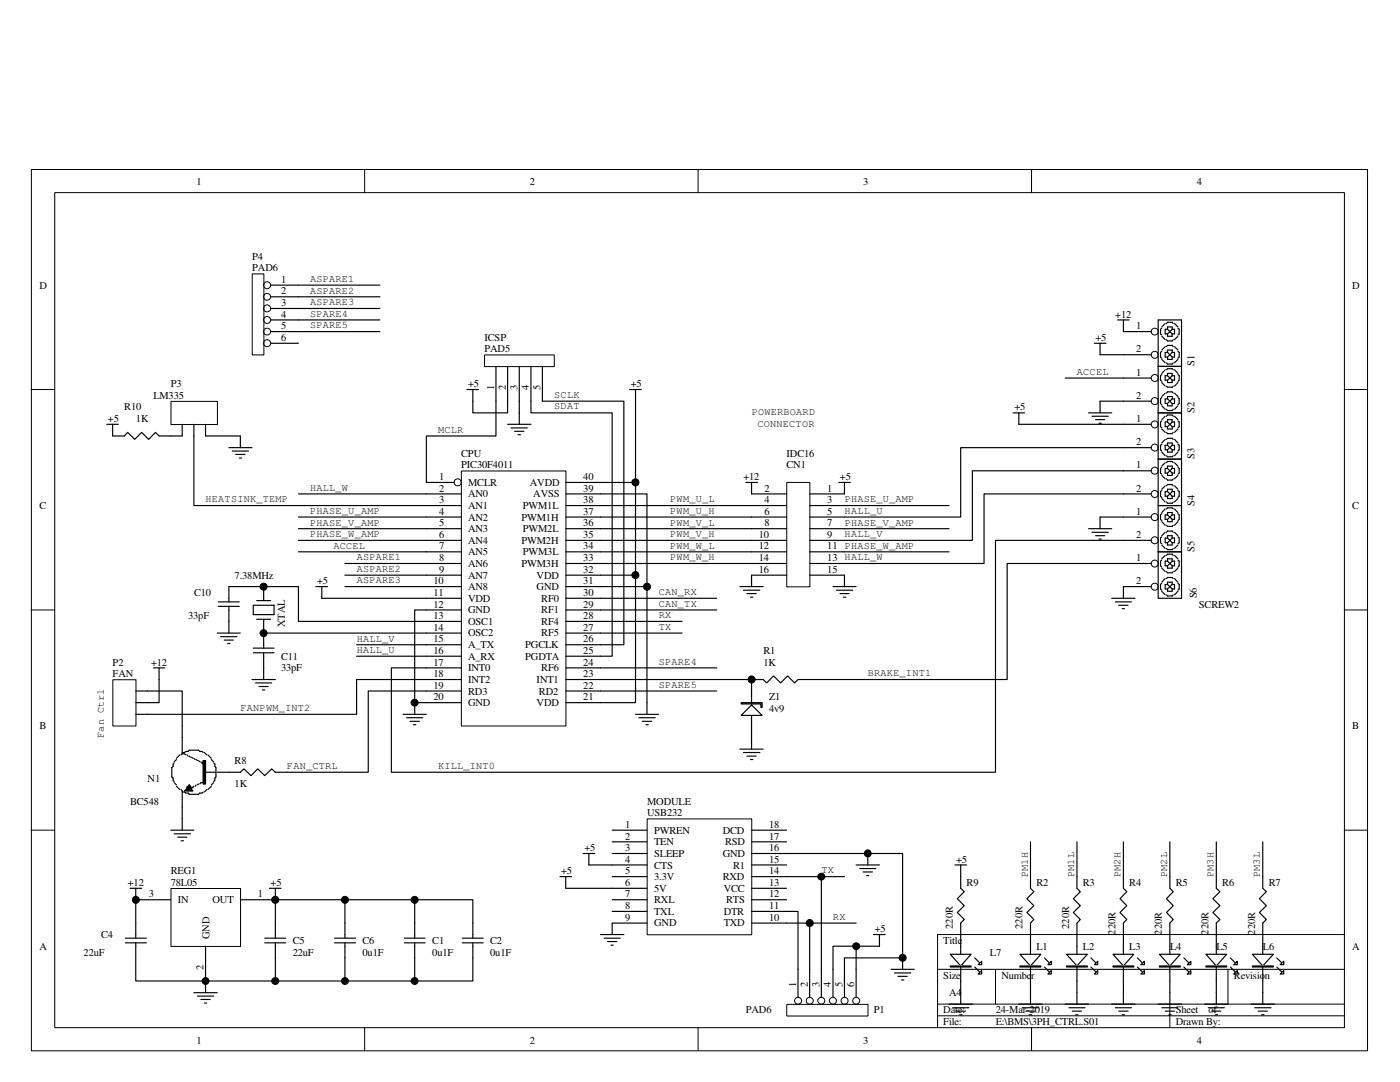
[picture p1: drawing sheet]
<svg xmlns="http://www.w3.org/2000/svg" width="279mm" height="216mm" viewBox="0 0 279 216" stroke-linecap="round" stroke-linejoin="round" font-family="sans-serif">
<defs><g id="words">
<g font-size="2.1">
<text x="39.2" y="37">1</text>
<text x="105.7" y="37">2</text>
<text x="172.3" y="37">3</text>
<text x="238.8" y="37">4</text>
<text x="50.3" y="51.8">P4</text>
<text x="7.9" y="57.6">D</text>
<text x="50.3" y="54.1">PAD6</text>
<text x="56.1" y="56.4">1</text>
<text x="56.1" y="58.8">2</text>
<text x="269.9" y="57.6">D</text>
<text x="56.1" y="61">3</text>
<text x="56.1" y="63.4">4</text>
<text x="56.1" y="65.7">5</text>
<text x="222.6" y="63.4">+12</text>
<text x="226.8" y="65.7">1</text>
<text x="56.1" y="68">6</text>
<text x="96.7" y="68">ICSP</text>
<text x="96.7" y="70.3">PAD5</text>
<text x="218.7" y="68">+5</text>
<text x="226.8" y="70.3">2</text>
<text x="34.1" y="77.3">P3</text>
<text x="93.4" y="77.3">+5</text>
<text x="98.6" y="77.8" transform="rotate(-90 98.6 77.8)">1</text>
<text x="100.9" y="77.8" transform="rotate(-90 100.9 77.8)">2</text>
<text x="103.3" y="77.8" transform="rotate(-90 103.3 77.8)">3</text>
<text x="105.5" y="77.8" transform="rotate(-90 105.5 77.8)">4</text>
<text x="107.9" y="77.8" transform="rotate(-90 107.9 77.8)">5</text>
<text x="125.9" y="77.3">+5</text>
<text x="226.8" y="74.9">1</text>
<text x="238.4" y="73.1" transform="rotate(-90 238.4 73.1)">S1</text>
<text x="24.8" y="81.9">R10</text>
<text x="30.6" y="79.6">LM335</text>
<text x="202.4" y="81.9">+5</text>
<text x="226.8" y="79.6">2</text>
<text x="238.4" y="82.4" transform="rotate(-90 238.4 82.4)">S2</text>
<text x="21.5" y="84.2">+5</text>
<text x="27.1" y="84.2">1K</text>
<text x="226.8" y="84.2">1</text>
<text x="226.8" y="88.8">2</text>
<text x="87.6" y="95.8">1</text>
<text x="92" y="91.1">CPU</text>
<text x="92" y="93.5">PIC30F4011</text>
<text x="116.4" y="95.8">40</text>
<text x="148.4" y="95.8">+12</text>
<text x="157" y="93.5">CN1</text>
<text x="157" y="91.1">IDC16</text>
<text x="167.6" y="95.8">+5</text>
<text x="226.8" y="93.5">1</text>
<text x="238.4" y="91.7" transform="rotate(-90 238.4 91.7)">S3</text>
<text x="7.9" y="101.6">C</text>
<text x="87.6" y="98.1">2</text>
<text x="87.6" y="100.4">3</text>
<text x="93.4" y="96.9">MCLR</text>
<text x="93.4" y="99.2">AN0</text>
<text x="93.4" y="101.6">AN1</text>
<text x="104.4" y="101.6">PWM1L</text>
<text x="105.7" y="96.9">AVDD</text>
<text x="106.4" y="99.2">AVSS</text>
<text x="116.4" y="100.4">38</text>
<text x="116.4" y="98.1">39</text>
<text x="152.6" y="98.1">2</text>
<text x="152.6" y="100.4">4</text>
<text x="165.1" y="98.1">1</text>
<text x="165.1" y="100.4">3</text>
<text x="226.8" y="98.1">2</text>
<text x="238.4" y="100.9" transform="rotate(-90 238.4 100.9)">S4</text>
<text x="269.9" y="101.6">C</text>
<text x="87.6" y="102.7">4</text>
<text x="87.6" y="105">5</text>
<text x="87.6" y="107.4">6</text>
<text x="93.4" y="103.9">AN2</text>
<text x="93.4" y="106.2">AN3</text>
<text x="104.1" y="103.9">PWM1H</text>
<text x="104.4" y="106.2">PWM2L</text>
<text x="116.4" y="102.7">37</text>
<text x="116.4" y="107.4">35</text>
<text x="116.4" y="105">36</text>
<text x="151.4" y="107.4">10</text>
<text x="152.6" y="102.7">6</text>
<text x="152.6" y="105">8</text>
<text x="165.1" y="102.7">5</text>
<text x="165.1" y="105">7</text>
<text x="165.1" y="107.4">9</text>
<text x="226.8" y="102.7">1</text>
<text x="226.8" y="107.4">2</text>
<text x="87.6" y="109.6">7</text>
<text x="87.6" y="112">8</text>
<text x="93.4" y="108.5">AN4</text>
<text x="93.4" y="110.8">AN5</text>
<text x="93.4" y="113.1">AN6</text>
<text x="104.1" y="108.5">PWM2H</text>
<text x="104.1" y="113.1">PWM3H</text>
<text x="104.4" y="110.8">PWM3L</text>
<text x="116.4" y="112">33</text>
<text x="116.4" y="109.6">34</text>
<text x="151.4" y="112">14</text>
<text x="151.4" y="109.6">12</text>
<text x="165.1" y="109.6">11 PHASE_W_AMP</text>
<text x="165.1" y="112">13 HALL_W</text>
<text x="226.8" y="112">1</text>
<text x="238.4" y="110.2" transform="rotate(-90 238.4 110.2)">S5</text>
<text x="38.7" y="118.9">C10</text>
<text x="46.8" y="115.4">7.38MHz</text>
<text x="63.3" y="116.6">+5</text>
<text x="86.5" y="116.6">10</text>
<text x="86.5" y="118.9">11</text>
<text x="87.6" y="114.3">9</text>
<text x="93.4" y="115.4">AN7</text>
<text x="93.4" y="117.8">AN8</text>
<text x="107.1" y="115.4">VDD</text>
<text x="107.1" y="117.8">GND</text>
<text x="116.4" y="118.9">30</text>
<text x="116.4" y="114.3">32</text>
<text x="116.4" y="116.6">31</text>
<text x="151.4" y="114.3">16</text>
<text x="165.1" y="114.3">15</text>
<text x="226.8" y="116.6">2</text>
<text x="238.9" y="119.4" transform="rotate(-90 238.9 119.4)">S6</text>
<text x="37.5" y="123.5">33pF</text>
<text x="56.9" y="125.2" transform="rotate(-90 56.9 125.2)">XTAL</text>
<text x="86.5" y="121.2">12</text>
<text x="86.5" y="123.5">13</text>
<text x="86.5" y="125.9">14</text>
<text x="93.4" y="120.1">VDD</text>
<text x="93.4" y="122.4">GND</text>
<text x="93.4" y="124.7">OSC1</text>
<text x="108" y="124.7">RF4</text>
<text x="108" y="120.1">RF0</text>
<text x="108" y="122.4">RF1</text>
<text x="116.4" y="125.9">27</text>
<text x="116.4" y="123.5">28</text>
<text x="116.4" y="121.2">29</text>
<text x="239.3" y="121.2">SCREW2</text>
<text x="56.1" y="131.7">C11</text>
<text x="86.5" y="128.2">15</text>
<text x="86.5" y="130.5">16</text>
<text x="93.4" y="127">OSC2</text>
<text x="93.4" y="129.3">A_TX</text>
<text x="93.4" y="131.7">A_RX</text>
<text x="104.8" y="131.7">PGDTA</text>
<text x="104.8" y="129.3">PGCLK</text>
<text x="108" y="127">RF5</text>
<text x="116.4" y="130.5">25</text>
<text x="116.4" y="128.2">26</text>
<text x="152.4" y="130.5">R1</text>
<text x="22.5" y="132.8">P2</text>
<text x="22.5" y="135.1">FAN</text>
<text x="30.1" y="132.8">+12</text>
<text x="56.1" y="133.9">33pF</text>
<text x="86.5" y="132.8">17</text>
<text x="86.5" y="135.1">18</text>
<text x="86.5" y="137.4">19</text>
<text x="93.4" y="133.9">INT0</text>
<text x="93.4" y="136.3">INT2</text>
<text x="107.1" y="136.3">INT1</text>
<text x="108" y="133.9">RF6</text>
<text x="116.4" y="132.8">24</text>
<text x="116.4" y="137.4">22</text>
<text x="116.4" y="135.1">23</text>
<text x="152.4" y="132.8">1K</text>
<text x="86.5" y="139.7">20</text>
<text x="93.4" y="138.6">RD3</text>
<text x="93.4" y="140.9">GND</text>
<text x="107.1" y="140.9">VDD</text>
<text x="107.6" y="138.6">RD2</text>
<text x="116.4" y="139.7">21</text>
<text x="153.5" y="139.7">Z1</text>
<text x="153.5" y="142.1">4v9</text>
<text x="7.9" y="145.5">B</text>
<text x="269.9" y="145.5">B</text>
<text x="29.5" y="156">N1</text>
<text x="46.8" y="152.5">R8</text>
<text x="26" y="160.6">BC548</text>
<text x="46.8" y="157.1">1K</text>
<text x="129.2" y="160.6">MODULE</text>
<text x="124.8" y="165.2">1</text>
<text x="124.8" y="167.5">2</text>
<text x="129.2" y="162.9">USB232</text>
<text x="130.6" y="166.4">PWREN</text>
<text x="144.2" y="166.4">DCD</text>
<text x="153.5" y="165.2">18</text>
<text x="153.5" y="167.5">17</text>
<text x="116.6" y="169.8">+5</text>
<text x="124.8" y="169.8">3</text>
<text x="124.8" y="172.1">4</text>
<text x="130.6" y="168.7">TEN</text>
<text x="130.6" y="171">SLEEP</text>
<text x="130.6" y="173.3">CTS</text>
<text x="144.2" y="171">GND</text>
<text x="144.7" y="168.7">RSD</text>
<text x="146.3" y="173.3">R1</text>
<text x="153.5" y="169.8">16</text>
<text x="153.5" y="172.1">15</text>
<text x="190.8" y="172.1">+5</text>
<text x="25.5" y="176.8">+12</text>
<text x="29.7" y="179.1">3</text>
<text x="34.1" y="174.5">REG1</text>
<text x="34.1" y="176.8">78L05</text>
<text x="51.5" y="179.1">1</text>
<text x="54" y="176.8">+5</text>
<text x="112" y="174.5">+5</text>
<text x="124.8" y="174.5">5</text>
<text x="124.8" y="176.8">6</text>
<text x="124.8" y="179.1">7</text>
<text x="130.6" y="175.6">3.3V</text>
<text x="130.6" y="177.9">5V</text>
<text x="144.2" y="175.6">RXD</text>
<text x="144.4" y="177.9">VCC</text>
<text x="153.5" y="174.5">14</text>
<text x="153.5" y="179.1">12</text>
<text x="153.5" y="176.8">13</text>
<text x="192.9" y="176.8">R9</text>
<text x="206.8" y="176.8">R2</text>
<text x="216.1" y="176.8">R3</text>
<text x="225.4" y="176.8">R4</text>
<text x="234.7" y="176.8">R5</text>
<text x="243.9" y="176.8">R6</text>
<text x="253.2" y="176.8">R7</text>
<text x="35.5" y="180.3">IN</text>
<text x="42.4" y="180.3">OUT</text>
<text x="124.8" y="181.4">8</text>
<text x="124.8" y="183.7">9</text>
<text x="130.6" y="180.3">RXL</text>
<text x="130.6" y="182.5">TXL</text>
<text x="130.6" y="184.9">GND</text>
<text x="144.4" y="184.9">TXD</text>
<text x="144.4" y="182.5">DTR</text>
<text x="144.9" y="180.3">RTS</text>
<text x="153.5" y="183.7">10</text>
<text x="153.5" y="181.4">11</text>
<text x="190.2" y="185.4" transform="rotate(-90 190.2 185.4)">220R</text>
<text x="204.1" y="185.4" transform="rotate(-90 204.1 185.4)">220R</text>
<text x="213.4" y="185.4" transform="rotate(-90 213.4 185.4)">220R</text>
<text x="7.9" y="189.5">A</text>
<text x="16.7" y="190.7">22uF</text>
<text x="20.2" y="187.2">C4</text>
<text x="41.8" y="187.5" transform="rotate(-90 41.8 187.5)">GND</text>
<text x="58.4" y="188.3">C5</text>
<text x="58.4" y="190.7">22uF</text>
<text x="72.3" y="188.3">C6</text>
<text x="72.3" y="190.7">0u1F</text>
<text x="86.3" y="188.3">C1</text>
<text x="86.3" y="190.7">0u1F</text>
<text x="97.8" y="188.3">C2</text>
<text x="97.8" y="190.7">0u1F</text>
<text x="174.6" y="186">+5</text>
<text x="188.3" y="188.3">Title</text>
<text x="197.6" y="190.7">L7</text>
<text x="206.8" y="189.5">L1</text>
<text x="216.1" y="189.5">L2</text>
<text x="222.6" y="186.5" transform="rotate(-90 222.6 186.5)">220R</text>
<text x="225.4" y="189.5">L3</text>
<text x="231.9" y="186.5" transform="rotate(-90 231.9 186.5)">220R</text>
<text x="233.5" y="189.5">L4</text>
<text x="241.2" y="186.5" transform="rotate(-90 241.2 186.5)">220R</text>
<text x="242.8" y="189.5">L5</text>
<text x="250.5" y="186.5" transform="rotate(-90 250.5 186.5)">220R</text>
<text x="252.1" y="189.5">L6</text>
<text x="269.9" y="189.5">A</text>
<text x="40.6" y="193.5" transform="rotate(-90 40.6 193.5)">2</text>
<text x="158.9" y="196.9" transform="rotate(-90 158.9 196.9)">1</text>
<text x="161.2" y="196.9" transform="rotate(-90 161.2 196.9)">2</text>
<text x="163.5" y="196.9" transform="rotate(-90 163.5 196.9)">3</text>
<text x="165.8" y="196.9" transform="rotate(-90 165.8 196.9)">4</text>
<text x="168.1" y="196.9" transform="rotate(-90 168.1 196.9)">5</text>
<text x="170.5" y="196.9" transform="rotate(-90 170.5 196.9)">6</text>
<text x="188.3" y="195.3">Size</text>
<text x="199.9" y="195.3">Number</text>
<text x="246.3" y="195.3">Revision</text>
<text x="148.8" y="202.2">PAD6</text>
<text x="174.4" y="202.2">P1</text>
<text x="188.3" y="202.2">Date:</text>
<text x="189.4" y="198.8">A4</text>
<text x="198.7" y="202.2">24-Mar-2019</text>
<text x="234.7" y="202.2">Sheet</text>
<text x="241.2" y="202.2">of</text>
<text x="39.2" y="208.2">1</text>
<text x="105.7" y="208.2">2</text>
<text x="172.3" y="208.2">3</text>
<text x="188.3" y="204.5">File:</text>
<text x="198.7" y="204.5">E:\BMS\3PH_CTRL.S01</text>
<text x="234.7" y="204.5">Drawn By:</text>
<text x="238.8" y="208.2">4</text>
</g>
<g font-size="2">
<text x="61.9" y="56.3">ASPARE1</text>
<text x="61.9" y="58.6">ASPARE2</text>
<text x="61.9" y="60.9">ASPARE3</text>
<text x="61.9" y="63.2">SPARE4</text>
<text x="61.9" y="65.5">SPARE5</text>
<text x="214.9" y="74.8">ACCEL</text>
<text x="110.6" y="81.7">SDAT</text>
<text x="110.6" y="79.4">SCLK</text>
<text x="150" y="82.9">POWERBOARD</text>
<text x="87.4" y="86.4">MCLR</text>
<text x="151.2" y="85.2">CONNECTOR</text>
<text x="41" y="100.2">HEATSINK_TEMP</text>
<text x="61.9" y="97.9">HALL_W</text>
<text x="133.8" y="100.2">PWM_U_L</text>
<text x="168.6" y="100.2">PHASE_U_AMP</text>
<text x="61.9" y="102.5">PHASE_U_AMP</text>
<text x="61.9" y="104.9">PHASE_V_AMP</text>
<text x="61.9" y="107.2">PHASE_W_AMP</text>
<text x="133.8" y="102.5">PWM_U_H</text>
<text x="133.8" y="104.9">PWM_V_L</text>
<text x="133.8" y="107.2">PWM_V_H</text>
<text x="168.6" y="107.2">HALL_V</text>
<text x="168.6" y="102.5">HALL_U</text>
<text x="168.6" y="104.9">PHASE_V_AMP</text>
<text x="66.5" y="109.5">ACCEL</text>
<text x="71.2" y="111.8">ASPARE1</text>
<text x="133.8" y="109.5">PWM_W_L</text>
<text x="133.8" y="111.8">PWM_W_H</text>
<text x="71.2" y="114.1">ASPARE2</text>
<text x="71.2" y="116.4">ASPARE3</text>
<text x="131.5" y="118.7">CAN_RX</text>
<text x="131.5" y="121.1">CAN_TX</text>
<text x="131.5" y="125.7">TX</text>
<text x="131.5" y="123.4">RX</text>
<text x="71.2" y="128">HALL_V</text>
<text x="71.2" y="130.3">HALL_U</text>
<text x="131.5" y="132.6">SPARE4</text>
<text x="131.5" y="137.2">SPARE5</text>
<text x="173.2" y="135">BRAKE_INT1</text>
<text x="48" y="141.9">FANPWM_INT2</text>
<text x="20.7" y="147.2" transform="rotate(-90 20.7 147.2)">Fan Ctrl</text>
<text x="57.3" y="153.5">FAN_CTRL</text>
<text x="87.4" y="153.5">KILL_INT0</text>
<text x="163.9" y="174.3">TX</text>
<text x="205.1" y="175" transform="rotate(-90 205.1 175)">PM1H</text>
<text x="214.4" y="175" transform="rotate(-90 214.4 175)">PM1L</text>
<text x="223.6" y="175" transform="rotate(-90 223.6 175)">PM2H</text>
<text x="232.9" y="175" transform="rotate(-90 232.9 175)">PM2L</text>
<text x="242.2" y="175" transform="rotate(-90 242.2 175)">PM3H</text>
<text x="251.5" y="175" transform="rotate(-90 251.5 175)">PM3L</text>
<text x="166.2" y="183.6">RX</text>
</g>
</g></defs>
<g fill="none" stroke="#000" stroke-width=".2">
<path d="M6.3 33.8h266.6v175.9h-266.6zM10.9 38.4h257.4v166.7h-257.4zM72.8 33.8v4.6M139.3 33.8v4.6M205.9 33.8v4.6M6.2 77.7h4.7M268.3 77.7h4.6M6.2 121.7h4.7M268.3 121.7h4.6M6.2 165.7h4.7M268.3 165.7h4.6M187.1 193.4h81.2"/>
<path d="M198.7 193.4v7M245.1 193.4v7M268.3 186.5h-81.2v18.5M72.8 205v4.6M139.3 205v4.6M187.1 200.4h81.2M187.1 202.7h81.2M205.9 205v4.6M233.5 200.4v4.6"/>
<circle cx="230.4" cy="117.1" r=".69"/>
<circle cx="230.4" cy="112.5" r=".69"/>
</g>
<g fill="none" stroke="#000" stroke-width=".23">
<path d="M148.8 96.3h2.4M150 96.3v2.3M202.2 82.4h2.3M203.3 82.4v2.3M63 117.1h2.4M64.2 117.1v2.3M217.3 105.5h4.6M217.9 106.2h3.3M218.7 106.9h1.8M219.3 107.6h.5M219.5 103.2v2.3M224.2 112.4h5.5"/>
<path d="M224.2 117.1h5.5M231.1 110.1h4.7v9.3h-4.7zM231.9 116.4l-.3 .2v.9l.3 .3M231.9 111.8l-.3 .2v.9l.3 .3M231.9 113.4l.6 .6M231.9 118l.6 .7M232.5 115.4l-.6 .8M232.5 110.8l-.6 .7M232.8 118.7l.2 .2h.9l.2-.2M232.8 115.4l.2-.2h.9l.2 .2M232.8 114l.2 .3h.9l.2-.3M232.8 110.8l.2-.2h.9l.2 .2"/>
<path d="M233 112l.9 .9M233 116.6l.9 .9M233 112v-.5h.9v.5M233 112.9v.5h.9v-.5M233 116.6v-.4h.9v.4M233 117.5v.5h.9v-.5M233 112h-.5v.9h.5M233 116.6h-.5v.9h.5M233.9 116.6l-.9 .9M233.9 112l-.9 .9M233.9 112h.5v.9h-.5M233.9 116.6h.5v.9h-.5"/>
<path d="M234.4 110.8l.7 .7M234.4 115.4l.7 .8M235.1 118l-.7 .7M235.1 116.4l.2 .2v.9l-.2 .3M235.1 113.4l-.7 .6M235.1 111.8l.2 .2v.9l-.2 .3"/>
</g>
<path d="M92.1 94h20.8v50.9h-20.8z" fill="#fff"/>
<g fill="none" stroke="#000" stroke-width=".2">
<path d="M92.1 94h20.8v50.9h-20.8z"/>
<circle cx="91.3" cy="96.2" r=".7"/>
</g>
<g fill="none" stroke="#000" stroke-width=".23">
<path d="M85.1 96.3h5.5M85.1 98.6h6.9M112.9 96.3h6.9M112.9 98.6h6.9M85.1 100.9h6.9M85.1 103.2h6.9M85.1 105.5h6.9M85.1 107.8h6.9M85.1 110.1h6.9M85.1 112.4h6.9M85.1 114.8h6.9M85.1 117.1h6.9"/>
<path d="M85.1 119.4h6.9M112.9 100.9h6.9M112.9 103.2h6.9M112.9 105.5h6.9M112.9 107.8h6.9M112.9 110.1h6.9M112.9 112.4h6.9M112.9 114.8h6.9M112.9 117.1h6.9M112.9 119.4h6.9M85.1 121.7h6.9M85.1 124h6.9"/>
<path d="M85.1 126.3h6.9M85.1 128.7h6.9M85.1 130.9h6.9M85.1 133.3h6.9M85.1 135.6h6.9M85.1 137.9h6.9M112.9 121.7h6.9M112.9 124h6.9M112.9 126.3h6.9M112.9 128.7h6.9M112.9 130.9h6.9M112.9 133.3h6.9"/>
<path d="M112.9 135.6h6.9M112.9 137.9h6.9M85.1 140.2h6.9M112.9 140.2h6.9M111.8 174.9h2.2M112.9 174.9v2.3M119.8 186.5h4.7M120.6 187.2h3.2M121.2 187.9h1.9M122 188.6h.4M122.2 184.2v2.3"/>
</g>
<path d="M129.2 163.4h20.8v23.1h-20.8z" fill="#fff"/>
<path d="M129.2 163.4h20.8v23.1h-20.8z" fill="none" stroke="#000" stroke-width=".2"/>
<g fill="none" stroke="#000" stroke-width=".23">
<path d="M125.6 77.7h2.4M126.8 77.7v2.4M80.4 142.5h4.7M81.2 143.2h3.2M81.8 143.9h1.9M82.5 144.6h.5M82.8 140.2v2.3M126.8 142.5h4.6M127.5 143.2h3.3M128.2 143.9h1.8M128.9 144.6h.5M129.1 140.2v2.3"/>
<path d="M122.2 165.7h6.9M122.2 168h6.9M122.2 170.3h6.9M122.2 172.6h6.9M122.2 174.9h6.9M122.2 177.2h6.9M122.2 179.5h6.9M150 165.7h7M150 168h7M150 170.3h7M150 172.6h7M150 174.9h7"/>
<path d="M150 177.2h7M150 179.5h7M122.2 181.9h6.9M122.2 184.2h6.9M150 181.9h7M150 184.2h7"/>
</g>
<path d="M34.2 177.3h13.8v11.5h-13.8z" fill="#fff"/>
<path d="M34.1 177.3h13.9v11.5h-13.9z" fill="none" stroke="#000" stroke-width=".2"/>
<path d="M27.1 179.5h7M48 179.5h6.9M41 188.8v6.9" fill="none" stroke="#000" stroke-width=".23"/>
<path d="M96.7 70.9h13.9v2.3h-13.9z" fill="#fff"/>
<path d="M96.7 70.8h13.9v2.4h-13.9z" fill="none" stroke="#000" stroke-width=".2"/>
<g fill="none" stroke="#000" stroke-width=".23">
<path d="M93.2 77.7h2.3M94.4 77.7v2.4M99 73.1v7M101.3 73.1v7M103.6 73.1v7M106 73.1v7M108.2 73.1v7M101.3 84.7h4.7M102 85.4h3.2M102.7 86.1h1.9M103.4 86.7h.4M103.6 82.4v2.3"/>
<path d="M45.7 117.1v3M51.2 119.8h2.8M52.6 117.1v2.7M43.3 126.3h4.7M43.6 121h4.2M43.6 120.1h4.2M44 127h3.3M44.7 127.7h1.9M45.4 128.4h.5M45.7 121v5.3M50.3 135.6h4.6M50.5 120.8h4.2v1.8h-4.2z"/>
<path d="M50.5 130.3h4.2M50.5 129.3h4.2M51 136.3h3.2M51.2 123.6h2.8M51.7 137h1.9M52.4 137.7h.4M52.6 123.6v5.7M52.6 130.3v5.3M150 135.6h2.3l.7 .7 1.4-1.4 1.4 1.4 1.4-1.4 1.4 1.4 .7-.7h2.3M150 137.9v6.9M26 177.2h2.3M27.1 177.2v2.3"/>
<path d="M53.8 177.2h2.3M54.9 177.2v2.3M25 188.1h4.2M25 187.2h4.2M27.1 184.2v3M27.1 188.1v3M38.7 198.1h4.6M39.4 198.8h3.2M40.1 199.4h1.9M41 195.7v2.4M52.8 188.1h4.2M52.8 187.2h4.2"/>
<path d="M54.9 184.2v3M54.9 188.1v3M66.8 188.1h4.2M66.8 187.2h4.2M68.8 184.2v3M68.8 188.1v3M40.8 200.2h.4"/>
</g>
<path d="M147.9 140.2h4.2v.9h-.3v-.6h-3.9z" fill-rule="evenodd" fill="#fff"/>
<path d="M147.9 140.2h4.2v.9h-.2v-.6h-4z" fill="none" stroke="#000" stroke-width=".23"/>
<path d="M147.9 142.7l2.1-2 2.1 2z" fill="#fff"/>
<g fill="none" stroke="#000" stroke-width=".23">
<path d="M218.4 68.5h2.3M219.5 68.5v2.3M223.1 63.8h2.2M224.2 63.8v2.4h5.5M224.2 70.8h5.5M224.2 75.4h5.5M231.1 63.8h4.7v46.3h-4.7zM231.1 73.1h4.7M231.9 74.7l-.3 .3v.9l.3 .2M231.9 70.1l-.3 .2v.9l.3 .3M231.9 65.5l-.3 .2v.9l.3 .2M231.9 67.1l.6 .7"/>
<path d="M231.9 71.7l.6 .7M231.9 79.3l-.3 .3v.9l.3 .2M231.9 76.3l.6 .7M232.5 69.2l-.6 .6M232.5 64.6l-.6 .6M232.5 78.4l-.6 .7M232.5 73.8l-.6 .7M232.8 72.4l.2 .2h.9l.2-.2M232.8 73.8l.2-.2h.9l.2 .2M232.8 69.2l.2-.3h.9l.2 .3M232.8 67.8l.2 .2h.9l.2-.2M232.8 64.6l.2-.3h.9l.2 .3"/>
<path d="M232.8 77l.2 .3h.9l.2-.3M232.8 78.4l.2-.2h.9l.2 .2M233 65.7l.9 .9M233 70.3l.9 .9M233 65.7v-.5h.9v.5M233 66.6v.5h.9v-.5M233 70.3v-.5h.9v.5M233 71.2v.5h.9v-.5M233 75v-.5h.9v.5M233 75.9v.4h.9v-.4M233 79.6v-.5h.9v.5M233 65.7h-.5v.9h.5"/>
<path d="M233 70.3h-.5v.9h.5M233 75h-.5v.9h.5M233 79.6h-.5v.9h.5M233 75l.9 .9M233 79.6l.9 .9M233.9 70.3l-.9 .9M233.9 65.7l-.9 .9M233.9 65.7h.5v.9h-.5M233.9 70.3h.5v.9h-.5M233.9 75h.5v.9h-.5M233.9 79.6h.5v.9h-.5M233.9 79.6l-.9 .9"/>
<path d="M233.9 75l-.9 .9M234.4 64.6l.7 .6M234.4 69.2l.7 .6M234.4 73.8l.7 .7M234.4 78.4l.7 .7M235.1 71.7l-.7 .7M235.1 70.1l.2 .2v.9l-.2 .3M235.1 67.1l-.7 .7M235.1 65.5l.2 .2v.9l-.2 .2M235.1 74.7l.2 .3v.9l-.2 .2M235.1 79.3l.2 .3v.9l-.2 .2M235.1 76.3l-.7 .7"/>
<path d="M224.2 80.1h5.5M224.2 84.7h5.5M224.2 89.3h5.5M224.2 93.9h5.5M224.2 98.6h5.5M231.1 82.4h4.7M231.1 91.6h4.7M231.9 84l-.3 .2v.9l.3 .3M231.9 88.6l-.3 .3v.8l.3 .3M231.9 93.2l-.3 .3v.9l.3 .2M231.9 97.9l-.3 .2v.9l.3 .3M231.9 81l.6 .7"/>
<path d="M231.9 85.6l.6 .7M231.9 90.2l.6 .7M231.9 94.9l.6 .6M231.9 99.5l.6 .7M232.5 87.7l-.6 .7M232.5 83.1l-.6 .6M232.5 96.9l-.6 .7M232.5 92.3l-.6 .7M232.8 81.7l.2 .2h.9l.2-.2M232.8 90.9l.2 .2h.9l.2-.2M232.8 87.7l.2-.2h.9l.2 .2M232.8 86.3l.2 .2h.9l.2-.2"/>
<path d="M232.8 83.1l.2-.3h.9l.2 .3M232.8 96.9l.2-.2h.9l.2 .2M232.8 95.5l.2 .3h.9l.2-.3M232.8 92.3l.2-.2h.9l.2 .2M233 80.5v.5h.9v-.5M233 84.2v-.5h.9v.5M233 85.1v.5h.9v-.5M233 88.9v-.5h.9v.5M233 89.7v.5h.9v-.5M233 93.5v-.5h.9v.5M233 94.4v.5h.9v-.5M233 98.1v-.5h.9v.5"/>
<path d="M233 99v.5h.9v-.5M233 84.2h-.5v.9h.5M233 88.9h-.5v.8h.5M233 93.5h-.5v.9h.5M233 98.1h-.5v.9h.5M233 84.2l.9 .9M233 88.9l.9 .8M233 93.5l.9 .9M233 98.1l.9 .9M233.9 84.2h.5v.9h-.5M233.9 88.9h.5v.8h-.5M233.9 93.5h.5v.9h-.5"/>
<path d="M233.9 98.1h.5v.9h-.5M233.9 88.9l-.9 .8M233.9 84.2l-.9 .9M233.9 98.1l-.9 .9M233.9 93.5l-.9 .9M234.4 83.1l.7 .6M234.4 87.7l.7 .7M234.4 92.3l.7 .7M234.4 96.9l.7 .7M235.1 84l.2 .2v.9l-.2 .3M235.1 88.6l.2 .3v.8l-.2 .3M235.1 93.2l.2 .3v.9l-.2 .2"/>
<path d="M235.1 97.9l.2 .2v.9l-.2 .3M235.1 81l-.7 .7M235.1 90.2l-.7 .7M235.1 85.6l-.7 .7M235.1 99.5l-.7 .7M235.1 94.9l-.7 .6M221.9 119.4h4.6M224.2 117.1v2.3M224.2 103.2h5.5M224.2 107.8h5.5M231.1 100.9h4.7M231.9 102.5l-.3 .2v.9l.3 .3"/>
<path d="M231.9 107.1l-.3 .3v.9l.3 .2M231.9 104.1l.6 .7M231.9 108.8l.6 .6M232.5 106.2l-.6 .7M232.5 101.6l-.6 .7M232.8 100.2l.2 .2h.9l.2-.2M232.8 101.6l.2-.3h.9l.2 .3M232.8 109.4l.2 .3h.9l.2-.3M232.8 104.8l.2 .2h.9l.2-.2M232.8 106.2l.2-.2h.9l.2 .2M233 102.7v-.4h.9v.4M233 103.6v.5h.9v-.5"/>
<path d="M233 107.4v-.5h.9v.5M233 108.3v.5h.9v-.5M233 102.7h-.5v.9h.5M233 107.4h-.5v.9h.5M233 102.7l.9 .9M233 107.4l.9 .9M233.9 102.7h.5v.9h-.5M233.9 107.4h.5v.9h-.5M233.9 107.4l-.9 .9M233.9 102.7l-.9 .9M234.4 101.6l.7 .7M234.4 106.2l.7 .7"/>
<path d="M235.1 102.5l.2 .2v.9l-.2 .3M235.1 107.1l.2 .3v.9l-.2 .2M235.1 108.8l-.7 .6M235.1 104.1l-.7 .7M150 135.6v2.3M222.6 120.1h3.2M223.3 120.8h1.8M223.9 121.5h.5M147.7 149.5h4.6M147.9 142.7l2.1-2 2.1 2zM148.4 150.2h3.2M149.1 150.9h1.8"/>
<path d="M149.8 151.6h.4M150 144.8v4.7M205.7 188.8v6.9M208.5 193l.8 .9M208.5 191.1l.8 1"/>
</g>
<g fill="none" stroke="#000" stroke-width=".2">
<circle cx="230.4" cy="75.4" r=".69"/>
<circle cx="230.4" cy="70.8" r=".69"/>
<circle cx="230.5" cy="66.2" r=".69"/>
<circle cx="230.4" cy="93.9" r=".69"/>
<circle cx="230.4" cy="80" r=".69"/>
<circle cx="230.4" cy="89.3" r=".69"/>
<circle cx="230.4" cy="84.7" r=".69"/>
<circle cx="230.4" cy="98.6" r=".69"/>
<circle cx="230.4" cy="103.2" r=".7"/>
<circle cx="230.4" cy="107.8" r=".69"/>
</g>
<path d="M203.5 190.4h4.2l-2 2.3z" fill="#fff"/>
<path d="M203.5 190.4h4.2l-2 2.3z" fill="none" stroke="#000" stroke-width=".23"/>
<path d="M203.5 192.7h4.2v.3h-4.2z" fill-rule="evenodd" fill="#fff"/>
<path d="M203.5 192.7h4.2v.3h-4.2z" fill="none" stroke="#000" stroke-width=".23"/>
<path d="M209.8 193.7v.7h-.7z" fill="#fff"/>
<path d="M209.8 193.7v.7h-.7z" fill="none" stroke="#000" stroke-width=".23"/>
<path d="M209.8 191.8v.7h-.7z" fill="#fff"/>
<path d="M205.7 186.5v2.3M205.7 195.7v2.4M209.8 191.8v.7h-.7zM214.9 188.8v6.9M217.7 193l1 .9M217.7 191.1l1 1" fill="none" stroke="#000" stroke-width=".23"/>
<path d="M212.9 190.4h4.1l-2.1 2.3z" fill="#fff"/>
<path d="M212.9 190.4h4.1l-2.1 2.3z" fill="none" stroke="#000" stroke-width=".23"/>
<path d="M212.9 192.7h4.1v.3h-4.1z" fill-rule="evenodd" fill="#fff"/>
<path d="M212.9 192.7h4.1v.3h-4.1z" fill="none" stroke="#000" stroke-width=".23"/>
<path d="M219.1 193.7v.7h-.7z" fill="#fff"/>
<path d="M219.1 193.7v.7h-.7z" fill="none" stroke="#000" stroke-width=".23"/>
<path d="M219.1 191.8v.7h-.7z" fill="#fff"/>
<path d="M214.9 186.5v2.3M214.9 195.7v2.4M219.1 191.8v.7h-.7zM224.2 188.8v6.9M227 193l.9 .9M227 191.1l.9 1" fill="none" stroke="#000" stroke-width=".23"/>
<path d="M222.1 190.4h4.2l-2.1 2.3z" fill="#fff"/>
<path d="M222.1 190.4h4.2l-2.1 2.3z" fill="none" stroke="#000" stroke-width=".23"/>
<path d="M222.1 192.7h4.2v.3h-4.2z" fill-rule="evenodd" fill="#fff"/>
<path d="M222.1 192.7h4.2v.3h-4.2z" fill="none" stroke="#000" stroke-width=".23"/>
<path d="M227.7 194.4l.7-.7v.7z" fill="#fff"/>
<path d="M227.7 194.4l.7-.7v.7z" fill="none" stroke="#000" stroke-width=".23"/>
<path d="M227.7 192.5l.7-.7v.7z" fill="#fff"/>
<path d="M224.2 186.5v2.3M224.2 195.7v2.4M227.7 192.5l.7-.7v.7zM233.5 188.8v6.9M236.3 193l.9 .9M236.3 191.1l.9 1" fill="none" stroke="#000" stroke-width=".23"/>
<path d="M231.4 190.4h4.1l-2 2.3z" fill="#fff"/>
<path d="M231.4 190.4h4.1l-2 2.3z" fill="none" stroke="#000" stroke-width=".23"/>
<path d="M231.4 192.7h4.1v.3h-4.1z" fill-rule="evenodd" fill="#fff"/>
<path d="M231.4 192.7h4.1v.3h-4.1z" fill="none" stroke="#000" stroke-width=".23"/>
<path d="M236.9 194.4l.8-.7v.7z" fill="#fff"/>
<path d="M236.9 194.4l.8-.7v.7z" fill="none" stroke="#000" stroke-width=".23"/>
<path d="M236.9 192.5l.8-.7v.7z" fill="#fff"/>
<path d="M233.5 186.5v2.3M233.5 195.7v2.4M236.9 192.5l.8-.7v.7zM242.7 188.8v6.9M245.5 193l1 .9M245.5 191.1l1 1" fill="none" stroke="#000" stroke-width=".23"/>
<path d="M240.7 190.4h4.1l-2.1 2.3z" fill="#fff"/>
<path d="M240.7 190.4h4.1l-2.1 2.3z" fill="none" stroke="#000" stroke-width=".23"/>
<path d="M240.7 192.7h4.1v.3h-4.1z" fill-rule="evenodd" fill="#fff"/>
<path d="M240.7 192.7h4.1v.3h-4.1z" fill="none" stroke="#000" stroke-width=".23"/>
<path d="M246.2 194.4l.7-.7v.7z" fill="#fff"/>
<path d="M246.2 194.4l.7-.7v.7z" fill="none" stroke="#000" stroke-width=".23"/>
<path d="M246.2 192.5l.7-.7v.7z" fill="#fff"/>
<path d="M242.7 186.5v2.3M242.7 195.7v2.4M246.2 192.5l.7-.7v.7zM252 188.8v6.9M254.8 193l.9 .9M254.8 191.1l.9 1" fill="none" stroke="#000" stroke-width=".23"/>
<path d="M249.9 190.4h4.2l-2.1 2.3z" fill="#fff"/>
<path d="M249.9 190.4h4.2l-2.1 2.3z" fill="none" stroke="#000" stroke-width=".23"/>
<path d="M249.9 192.7h4.2v.3h-4.2z" fill-rule="evenodd" fill="#fff"/>
<path d="M249.9 192.7h4.2v.3h-4.2z" fill="none" stroke="#000" stroke-width=".23"/>
<path d="M255.5 194.4l.7-.7v.7z" fill="#fff"/>
<path d="M255.5 194.4l.7-.7v.7z" fill="none" stroke="#000" stroke-width=".23"/>
<path d="M255.5 192.5l.7-.7v.7z" fill="#fff"/>
<g fill="none" stroke="#000" stroke-width=".23">
<path d="M205.7 174.9v2.3l.6 .7-1.4 1.4 1.4 1.4-1.4 1.4 1.4 1.4-.6 .7v2.3M214.9 174.9v2.3l.7 .7-1.4 1.4 1.4 1.4-1.4 1.4 1.4 1.4-.7 .7v2.3M224.2 174.9v2.3l.7 .7-1.4 1.4 1.4 1.4-1.4 1.4 1.4 1.4-.7 .7v2.3M233.5 174.9v2.3l.6 .7-1.3 1.4 1.3 1.4-1.3 1.4 1.3 1.4-.6 .7v2.3M242.7 174.9v2.3l.8 .7-1.4 1.4 1.4 1.4-1.4 1.4 1.4 1.4-.8 .7v2.3M252 174.9v2.3l.7 .7-1.4 1.4 1.4 1.4-1.4 1.4 1.4 1.4-.7 .7v4.6M205.7 198.1v2.3M214.9 198.1v2.3M224.2 198.1v2.3M233.5 198.1v2.3M242.7 198.1v2.3M252 195.7v4.7"/>
<path d="M255.5 192.5l.7-.7v.7zM203.3 200.4h4.7M204 201.1h3.3M204.7 201.8h1.9M205.4 202.5h.5M212.6 200.4h4.7M213.3 201.1h3.2M214 201.8h1.9M214.7 202.5h.4M221.9 200.4h4.6M222.6 201.1h3.2M223.3 201.8h1.8"/>
<path d="M223.9 202.5h.5M231.1 200.4h4.7M231.9 201.1h3.2M232.5 201.8h1.9M233.3 202.5h.4M240.4 200.4h4.7M241.1 201.1h3.2M241.8 201.8h1.9M242.5 202.5h.5M249.7 200.4h4.6M250.4 201.1h3.3M251.1 201.8h1.8"/>
<path d="M251.8 202.5h.5"/>
</g>
<path d="M22.6 135.7h4.5v9.2h-4.5z" fill="#fff"/>
<path d="M22.5 135.6h4.6v9.3h-4.6z" fill="none" stroke="#000" stroke-width=".2"/>
<path d="M27.1 137.9h2.3M30.6 133.3h2.3M31.8 133.3v2.3M27.1 140.2h2.3M27.1 142.5h2.3M34.1 165.7h4.6M34.8 166.4h3.2M35.5 167h1.8M36.2 167.8h.4M36.4 163.4v2.3" fill="none" stroke="#000" stroke-width=".23"/>
<path d="M34.2 80.1h9.2v4.6h-9.2z" fill="#fff"/>
<path d="M34.1 80.1h9.3v4.6h-9.3z" fill="none" stroke="#000" stroke-width=".2"/>
<g fill="none" stroke="#000" stroke-width=".23">
<path d="M21.3 84.7h2.3M22.5 84.7v2.3M36.4 84.7v2.3M38.7 84.7v2.3M41 84.7v2.3M45.7 89.3h4.6M46.4 90h3.2M47 90.7h1.9M47.8 91.4h.4M48 87v2.3M34.8 156.2l.4 .4M34.8 152.2l-.3 .3v.5l-.2 .2v1.8l.2 .2v.5l.3 .3"/>
<path d="M35.2 156.9l.7 .7M35.2 151.6l-.4 .4M35.9 150.6l-.7 .7M36.2 157.6l.2 .2v5.6M36.4 144.8v5.6M36.4 158l1.1 .2 .3 .3h1.8l.3-.3h.4l.3-.2M36.4 150.4h.4l.3 .2M36.4 150.2l1.1-.3 .3-.2h1.8l.3 .2h.4l.3 .3M36.4 150.4l-.2 .2M37.3 150.6l.2 .3M37.3 157.1v.7M37.3 157.1h1.2"/>
<path d="M37.8 156.6l.2 .3M37.8 150.9l.2 .2M37.8 156.6l-.5 .5M37.8 156.6v1.2M38 156.9h-.5v.9M38 156.9v.9M38.2 151.1l.3 .2M38.2 157.1v.7M38.7 156.9l-.5 .5h-.9l-.5 .4h1.7l-.3-.2h-1.1M38.7 151.3l.2 .3M39.2 151.6l.2 .2M39.2 156.6l-.3 .3"/>
<path d="M39.6 151.8l.3 .2M39.6 156.4l-.2 .2M40.1 152l.5 .5h.4M40.6 151.8h.4v4.6h-.4zM40.6 154.1h2.5M40.6 156h.4M40.6 155.7h.4M40.6 155.5h.4M40.6 155.2h.4M40.6 155h.4M40.6 154.8h.4M40.6 154.6h.4"/>
<path d="M40.6 154.3h.4M40.6 153.9h.4M40.6 153.6h.4M40.6 153.4h.4M40.6 153.2h.4M40.6 153h.4M40.6 152.7h.4M40.8 150.2l.4 .4M40.8 151.8v4.6M41 152h-.4l-.3 .2h.7M41 156.2h-.9l-.2 .2M41.2 157.6l-.4 .4"/>
<path d="M41.5 150.6l.7 .7M42.2 151.6l.4 .4M42.2 156.9l-.7 .7M42.6 152.2l.3 .3v.5l.2 .2v1.8l-.2 .2v.5l-.3 .3M42.6 156.2l-.4 .4M43.3 154.1h4.7l.7-.7 1.4 1.4 1.3-1.4 1.4 1.4 1.4-1.4 .7 .7h2.3M191.7 188.8v6.9M194.5 193l1 .9M194.5 191.1l1 1"/>
</g>
<path d="M189.7 190.4h4.1l-2.1 2.3z" fill="#fff"/>
<path d="M189.7 190.4h4.1l-2.1 2.3z" fill="none" stroke="#000" stroke-width=".23"/>
<path d="M189.7 192.7h4.1v.3h-4.1z" fill-rule="evenodd" fill="#fff"/>
<path d="M189.7 192.7h4.1v.3h-4.1z" fill="none" stroke="#000" stroke-width=".23"/>
<path d="M195.2 194.4l.7-.7v.7z" fill="#fff"/>
<path d="M195.2 194.4l.7-.7v.7z" fill="none" stroke="#000" stroke-width=".23"/>
<path d="M195.2 192.5l.7-.7v.7z" fill="#fff"/>
<g fill="none" stroke="#000" stroke-width=".23">
<path d="M22.5 87h2.3l.7-.7 1.4 1.4 1.4-1.4 1.4 1.4 1.3-1.4 .8 .7h2.3M217.3 82.4h4.6M217.9 83.1h3.3M218.7 83.7h1.8M219.3 84.5h.5M219.5 80.1v2.3M116.4 170.3h2.3M117.5 170.3v2.3M170.9 172.6h4.6M171.6 173.3h3.2M172.3 174h1.8M172.9 174.7h.5"/>
<path d="M173.2 170.3v2.3M190.6 172.6h2.3M191.7 172.6v4.6l.7 .7-1.3 1.4 1.3 1.4-1.3 1.4 1.3 1.4-.7 .7v4.6M191.7 195.7v4.7M195.2 192.5l.7-.7v.7zM189.4 200.4h4.7M190.1 201.1h3.2M190.8 201.8h1.9M191.5 202.5h.5"/>
</g>
<path d="M157.1 96.3h4.5v20.8h-4.5z" fill="#fff"/>
<path d="M157 96.3h4.6v20.8h-4.6z" fill="none" stroke="#000" stroke-width=".2"/>
<g fill="none" stroke="#000" stroke-width=".23">
<path d="M150 98.6h7M167.4 96.3h2.3M168.5 96.3v2.3h-6.9M147.7 117.1h4.6M148.4 117.8h3.2M149.1 118.4h1.8M149.8 119.2h.4M150 100.9h7M150 103.2h7M150 105.5h7M150 107.8h7M150 110.1h7"/>
<path d="M150 112.4h7M157 114.8h-7v2.3M161.6 100.9h6.9M161.6 103.2h6.9M161.6 105.5h6.9M161.6 107.8h6.9M161.6 110.1h6.9M161.6 112.4h6.9M161.6 114.8h6.9v2.3M166.2 117.1h4.7M166.9 117.8h3.3M167.6 118.4h1.9"/>
<path d="M168.3 119.2h.5"/>
</g>
<path d="M157.1 200.4h16.1v2.3h-16.1z" fill="#fff"/>
<g fill="none" stroke="#000" stroke-width=".2">
<path d="M157 200.4h16.2v2.3h-16.2z"/>
<circle cx="159.3" cy="199.7" r=".69"/>
<circle cx="161.6" cy="199.7" r=".69"/>
<circle cx="163.9" cy="199.7" r=".69"/>
<circle cx="166.2" cy="199.7" r=".69"/>
<circle cx="168.6" cy="199.7" r=".69"/>
<circle cx="170.9" cy="199.7" r=".69"/>
</g>
<g fill="none" stroke="#000" stroke-width=".23">
<path d="M80.7 188.1h4.1M80.7 187.2h4.1M82.8 184.2v3M82.8 188.1v3M92.2 188.1h4.2M92.2 187.2h4.2M94.4 184.2v3M94.4 188.1v3M159.3 193.4v5.6M161.6 193.4v5.6M163.9 193.4v5.6M166.2 193.4v5.6"/>
<path d="M168.5 193.4v5.6M170.9 193.4v5.6M174.3 186.5h2.4M175.5 186.5v2.3M177.8 193.4h4.7M178.5 194.1h3.3M179.2 194.8h1.9M179.9 195.5h.5M180.1 191.1v2.3"/>
</g>
<path d="M50.4 54.7h2.3v16.1h-2.3z" fill="#fff"/>
<g fill="none" stroke="#000" stroke-width=".2">
<path d="M50.3 54.7h2.4v16.1h-2.4z"/>
<circle cx="53.3" cy="56.9" r=".7"/>
<circle cx="53.3" cy="59.2" r=".69"/>
<circle cx="53.3" cy="68.5" r=".7"/>
<circle cx="53.3" cy="61.5" r=".7"/>
<circle cx="53.3" cy="63.9" r=".7"/>
<circle cx="53.3" cy="66.2" r=".69"/>
<circle cx="126.8" cy="96.2" r=".7"/>
<circle cx="52.6" cy="117.1" r=".69"/>
<circle cx="126.8" cy="114.8" r=".7"/>
<circle cx="129.1" cy="117.1" r=".7"/>
<circle cx="52.6" cy="126.3" r=".69"/>
<circle cx="150" cy="135.6" r=".7"/>
<circle cx="82.8" cy="140.2" r=".69"/>
<circle cx="27.1" cy="179.5" r=".7"/>
<circle cx="54.9" cy="179.6" r=".7"/>
<circle cx="68.9" cy="179.5" r=".7"/>
<circle cx="82.7" cy="179.6" r=".69"/>
<circle cx="163.9" cy="174.9" r=".69"/>
<circle cx="173.2" cy="170.3" r=".69"/>
<circle cx="41" cy="195.7" r=".68"/>
<circle cx="54.9" cy="195.8" r=".69"/>
<circle cx="68.9" cy="195.8" r=".69"/>
<circle cx="82.8" cy="195.8" r=".69"/>
<circle cx="161.6" cy="184.2" r=".7"/>
<circle cx="170.9" cy="188.8" r=".69"/>
<circle cx="180.1" cy="191.1" r=".7"/>
</g>
<g fill="none" stroke="#000" stroke-width=".23">
<path d="M54 56.9h21.8M54 59.2h21.8M54 61.6h21.8M54 63.8h21.8M54 66.2h21.8M54 68.5h5.6M212.6 75.4h11.6M219.5 70.8h4.7M34.1 87h2.3M38.7 87v13.9h46.4M41 87h7M59.6 98.6h25.5"/>
<path d="M94.4 80.1v2.3h6.9v-2.3M99 80.1v6.9h-13.9v9.3M103.6 80.1v2.3M106 80.1v2.3h16.2v48.5h-2.4M108.2 80.1h16.3v48.6h-4.7M119.8 98.6h9.3v18.5M119.8 96.3h7M126.8 80.1v34.7M203.3 84.7h20.9M219.5 80.1h4.7M224.2 98.6h-27.8v13.8h-27.9M224.2 89.3h-32.5v13.9h-23.2"/>
<path d="M224.2 93.9h-30.1v13.9h-25.6M45.7 117.1h13.9v6.9h25.5M59.6 103.2h25.5M59.6 110.1h25.5M59.6 105.5h25.5M59.6 107.8h25.5M64.2 119.4h20.9M68.8 112.4h16.3M68.8 114.8h16.3M68.8 117.1h16.3M119.8 114.8h7v25.4h-7M119.8 117.1h9.3v23.1"/>
<path d="M119.8 103.2h30.2M119.8 110.1h30.2M119.8 119.4h23.2M119.8 100.9h30.2M119.8 105.5h30.2M119.8 107.8h30.2M119.8 112.4h30.2M168.5 110.1h20.9M168.5 100.9h20.9M168.5 105.5h20.9M219.5 103.2h4.7M224.2 112.4h-23.2v23.2h-39.4"/>
<path d="M224.2 107.8h-25.5v46.3h-120.6v-20.8h7M29.4 137.9h7v6.9M31.8 135.6v4.6h-2.4M52.6 126.3h32.5M71.2 130.9h13.9M71.2 128.7h13.9M85.1 135.6h-13.9v6.9h-41.8M85.1 121.7h-2.3v18.5h2.3M85.1 137.9h-11.6v16.2h-16.3M119.8 121.7h23.2M119.8 135.6h30.2M119.8 124h16.3"/>
<path d="M119.8 126.3h16.3M119.8 133.3h23.2M119.8 137.9h23.2M27.1 179.5v4.7M68.8 179.5h14v4.7M82.8 179.5h11.6v4.7M112.9 177.2h9.3M117.5 172.6h4.7M157 170.3h23.1v20.8h-11.6v2.3M157 174.9h11.5M163.9 174.9v18.5M205.7 168v6.9"/>
<path d="M214.9 168v6.9M224.2 168v6.9M233.5 168v6.9M242.7 168v6.9M252 168v6.9M27.1 191.1v4.6h41.7v-4.6M54.9 184.2v-4.7h13.9v4.7M54.9 191.1v4.6M82.8 191.1v4.6h-14M94.4 191.1v4.6h-11.6M157 181.9h2.3v11.5M157 184.2h13.9"/>
<path d="M161.6 184.2v9.2M166.2 193.4v-4.6h4.7v4.6M170.9 188.8h4.6"/>
</g>
<g fill="#000">
<circle cx="126.8" cy="96.2" r=".7"/>
<circle cx="52.6" cy="117.1" r=".69"/>
<circle cx="126.8" cy="114.8" r=".7"/>
<circle cx="129.1" cy="117.1" r=".7"/>
<circle cx="52.6" cy="126.3" r=".69"/>
<circle cx="150" cy="135.6" r=".7"/>
<circle cx="82.8" cy="140.2" r=".69"/>
<circle cx="27.1" cy="179.5" r=".7"/>
<circle cx="54.9" cy="179.6" r=".7"/>
<circle cx="68.9" cy="179.5" r=".7"/>
<circle cx="82.7" cy="179.6" r=".69"/>
<circle cx="163.9" cy="174.9" r=".69"/>
<circle cx="173.2" cy="170.3" r=".69"/>
<circle cx="41" cy="195.7" r=".68"/>
<circle cx="54.9" cy="195.8" r=".69"/>
<circle cx="68.9" cy="195.8" r=".69"/>
<circle cx="82.8" cy="195.8" r=".69"/>
<circle cx="161.6" cy="184.2" r=".7"/>
<circle cx="170.9" cy="188.8" r=".69"/>
<circle cx="180.1" cy="191.1" r=".7"/>
</g>
<use href="#words"/>
</svg>
